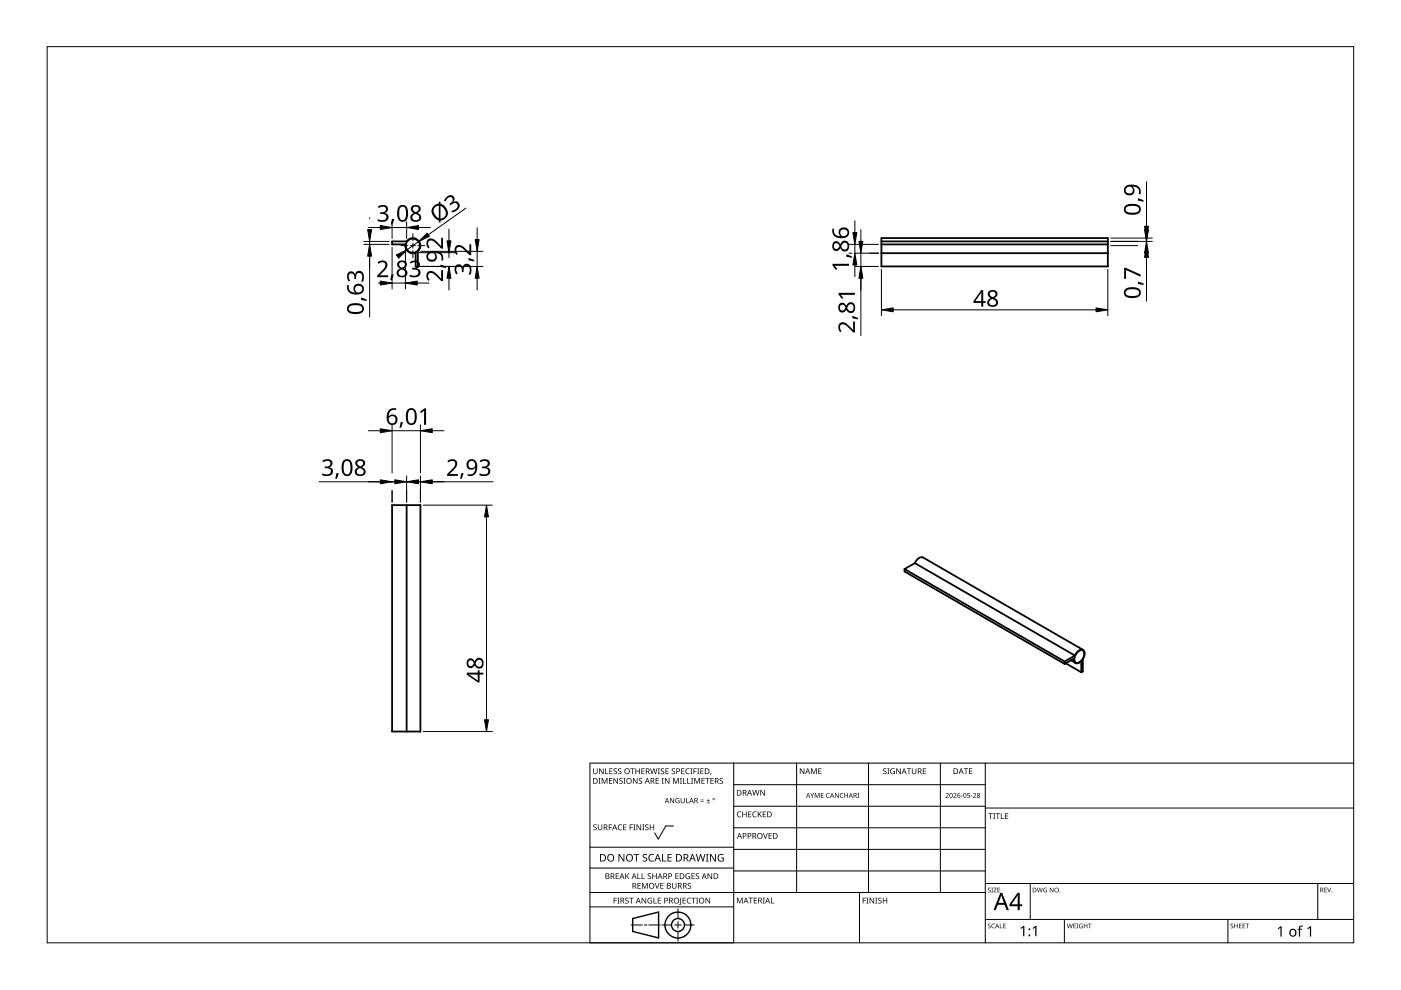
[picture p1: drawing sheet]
<svg xmlns="http://www.w3.org/2000/svg" width="297mm" height="210mm" viewBox="0 0 297 210" stroke-linecap="round" stroke-linejoin="round" font-family="sans-serif">
<g fill="none" stroke="#000" stroke-width=".38">
<path d="M85.9 51.8a1.63 1.63 0 0 0 2.2 1.8M86.2 51.2a1.6 1.6 0 0 1 2.4-.3 1.6 1.6 0 0 1 0 2.4M86.2 51.2h-3.1v.6h2.9M88.6 53.3v3.2h-.5v-2.9M186.9 51.8h48M186.9 51.2h48M186.9 50.5h48v6h-48zM186.9 53.7h48M83.1 107.1h6v48h-6zM86.2 107.1v48M194 119.4l-2.2 1.3M194 119.4l33.9 19.6-2.2 1.2"/>
<path d="M195.7 118.2a1.63 1.63 0 0 0-1.8 1.2M195.7 118.2l33.9 19.6M191.8 120.7v.5l33.9 19.6M191.8 120.7l33.9 19.5M227.1 140l.9 .6M227.9 139l.1-.3a1.52 1.52 0 0 1 1.6-.9 1.5 1.5 0 0 1 0 2M228.4 138.4a.9 .9 0 0 1 1.4-.3 1.89 1.89 0 0 1-1.7 2.4 1.58 1.58 0 0 1 .3-2.1zM229.6 139.7v2.7l-.3 .1M225.7 140.2v.6M226 140.6l3.3 1.9M229.2 140.2a.79 .79 0 0 1-.8 .5 .79 .79 0 0 1-.7-.8v-.3l-2 1.2M229.3 140.2v2.3"/>
<circle cx="87.5" cy="52.1" r="1.5"/>
</g>
<path d="M10 9.9h277v190h-277z" fill="none" stroke="#000" stroke-width=".21"/>
<g fill="none" stroke="#000" stroke-width=".21">
<path d="M125.1 179.6h30.5M142.8 175.1h-1.6l-1.6 2.8-.8-1.3M155.6 166.4h53.3M155.6 161.8v38.1h-30.5v-38.1h161.9M168.9 161.8v27.4M184.1 161.8v27.4M199.4 161.8v27.4M208.9 170.9h-53.3M208.9 175.5h-53.3M208.9 161.8v38.1M287 171.3h-78.1M125.1 192.3h30.5"/>
<path d="M125.1 189.2h83.8M133.8 196.1h2.4M136.6 196.1h.6M140 196.1h-2.4M140.3 196.1h2.1M143.1 196.1h1.3M143.7 195.4v1.4M143.7 197.5v2M143.7 192.7v2M147.2 196.1h-2.1M155.6 180.1h53.3M155.6 184h-30.5"/>
<path d="M182.2 189.2v10.7M208.9 184.7h-53.3M218.4 187.3v7.6M225.7 194.9v5M260.3 194.9v5M279.4 187.3v7.6M287 194.9h-78.1M287 187.3h-78.1"/>
</g>
<g fill="#000">
<path d="M125.8 174.9l.5-.1h.2l-.1 .2a.25 .25 0 0 0-.3-.1 .25 .25 0 0 0 0 .4 .42 .42 0 0 1 .4 .5 .42 .42 0 0 1-.7 .2v-.1a.27 .27 0 0 0 .5 0 .27 .27 0 0 0-.1-.4l-.4-.2zM125.8 162.9h.1v.8a.32 .32 0 0 0 .3 .3 .32 .32 0 0 0 .3-.3v-.8h.2v.8a.47 .47 0 0 1-.5 .4 .47 .47 0 0 1-.4-.4zM126.9 165h.4l-.1 .1v1l.1 .1h-.4l.1-.1v-1zM126.8 174.8h.1v.8a.32 .32 0 0 0 .3 .3 .32 .32 0 0 0 .3-.3v-.8h.2v.8a.47 .47 0 0 1-.5 .4 .47 .47 0 0 1-.4-.4zM127 162.9h.2l.6 1v-1h.2v1.2h-.2l-.7-1 .1 1h-.2zM127.6 165h.2l.4 1 .4-1h.2v1.2h-.2v-1.1l-.4 1.1h-.1l-.4-1.1v1.1h-.1zM128.3 162.9h.2v1.1h.5v.1h-.7zM129.1 174.8h.7v.1h-.6v.5h.5v.1h-.5v.5h-.1zM129.1 165h.7v.1h-.5v.4h.5v.1h-.5v.4h.5v.2h-.7zM129.2 162.9h.7v.1h-.5v.4h.4v.2h-.4v.4h.5v.1h-.7zM130.1 163l.5-.1 .2 .1v.1a.25 .25 0 0 0-.4-.1 .25 .25 0 0 0 0 .4 .42 .42 0 0 1 .4 .5 .42 .42 0 0 1-.7 .2v-.1a.27 .27 0 0 0 .5 0 .27 .27 0 0 0-.1-.4l-.4-.2zM130.1 165h.1l.7 1v-1h.1v1.2h-.2l-.6-1v1h-.1z"/>
<path d="M131.1 175l.5-.2 .3 .1-.1 .1a.49 .49 0 0 0-.7 .4 .49 .49 0 0 0 .8 .4 .57 .57 0 0 1-.8 0 .57 .57 0 0 1 0-.8zM131.1 163l.4-.1 .2 .1v.1a.25 .25 0 0 0-.4-.1 .25 .25 0 0 0 0 .4 .42 .42 0 0 1 .4 .5 .42 .42 0 0 1-.6 .2v-.1a.27 .27 0 0 0 .4 0 .27 .27 0 0 0-.1-.4l-.3-.2zM131.4 165.1l.4-.2 .2 .1v.1a.25 .25 0 0 0-.4-.1 .25 .25 0 0 0 0 .4l.4 .2v.4l-.4 .2-.3-.1 .1-.1a.27 .27 0 0 0 .4 .1 .27 .27 0 0 0-.1-.4l-.4-.3zM132.2 165h.4l-.1 .1v1l.1 .1h-.4l.1-.1v-1zM132.1 174.8h.7v.1h-.5v.4h.5v.1h-.5v.5h.5v.1h-.7zM133.5 174.8h.7v.1h-.5v.5h.5v.1h-.5v.5h-.2zM133.6 162.9h.9v.1h-.3v1.1h-.2v-1.1h-.4zM134.3 174.8h.4l-.1 .1v1l.1 .1h-.4l.1-.1v-1zM134.2 165h.2l.6 1v-1h.2v1.2h-.2l-.7-1v1h-.1zM134.7 162.9h.2v.5h.6v-.5h.2v1.2h-.2v-.5h-.6v.5h-.2zM135 174.8h.1l.7 1v-1h.1v1.2h-.2l-.6-1v1h-.1zM135.5 165.1l.4-.2 .2 .1v.1a.25 .25 0 0 0-.4-.1 .25 .25 0 0 0 0 .4l.4 .2v.4l-.4 .2-.3-.1 .1-.1a.27 .27 0 0 0 .4 .1 .27 .27 0 0 0-.1-.4l-.3-.3z"/>
<path d="M136.2 174.8h.4l-.1 .1v1l.1 .1h-.4l.1-.1v-1zM136 162.9h.7v.1h-.6v.4h.5v.2h-.5v.4h.6v.1h-.7zM136.8 174.9l.4-.1h.3l-.1 .2a.25 .25 0 0 0-.3-.1 .25 .25 0 0 0 0 .4 .42 .42 0 0 1 .4 .5 .42 .42 0 0 1-.7 .2v-.1a.27 .27 0 0 0 .5 0 .27 .27 0 0 0-.1-.4l-.4-.2zM137.8 174.8h.1v.5h.6v-.5h.2v1.2h-.2v-.6h-.6v.6h-.1zM137.8 162.9h.2l.3 1 .2-1h.2l.3 1 .2-1h.2l-.3 1.2h-.2l-.3-1-.3 1h-.1zM139 165h.7v.1h-.5v.4h.5v.1h-.5v.4h.5v.2h-.7zM139.5 162.9h.4l-.1 .1v1l.1 .1h-.4l.1-.1v-1zM140.3 165h.4l-.1 .1v1l.1 .1h-.4l.1-.1v-1zM140.1 163l.5-.1 .2 .1v.1a.25 .25 0 0 0-.4-.1 .25 .25 0 0 0 0 .4 .42 .42 0 0 1 .4 .5 .42 .42 0 0 1-.7 .2l.1-.1a.27 .27 0 0 0 .4 0 .27 .27 0 0 0-.1-.4l-.4-.2zM141.1 162.9h.7v.1h-.6v.4h.5v.2h-.5v.4h.6v.1h-.7zM141 165h.1l.7 1v-1h.1v1.2h-.1l-.7-1v1h-.1zM142.1 169.2h.1l.6 .9v-.9h.1v1.1h-.1l-.6-.9v.9h-.1z"/>
<path d="M142.5 163l.4-.1 .2 .1v.1a.25 .25 0 0 0-.4-.1 .25 .25 0 0 0 0 .4 .42 .42 0 0 1 .4 .5 .42 .42 0 0 1-.6 .2v-.1a.27 .27 0 0 0 .4 0 .27 .27 0 0 0-.1-.4l-.4-.2zM142.7 165h.2l.4 1 .4-1h.2v1.2h-.1v-1.1l-.4 1.1h-.2l-.4-1.1v1.1h-.1zM143.3 169.3l.5-.1 .3 .1-.1 .1a.45 .45 0 0 0-.7 .3 .45 .45 0 0 0 .6 .5v-.4h-.2v-.1h.4v.6a.6 .6 0 0 1-.8-.2 .6 .6 0 0 1 0-.8zM144.2 165h.4l-.2 .1v1l.2 .1h-.4l.1-.1v-1zM144.8 165h.2v1h.5v.2h-.7zM144.4 162.9h.7v.1h-.5v.4h.5v.2h-.5v.4h.5v.1h-.7zM144.3 169.2h.2v.7a.28 .28 0 0 0 .2 .3 .28 .28 0 0 0 .3-.3v-.7h.2v.7a.42 .42 0 0 1-.5 .4 .42 .42 0 0 1-.4-.4zM145.5 169.2h.1v1h.5v.1h-.6zM145.7 165h.2v1h.5v.2h-.7zM145.5 163.1l.3-.2 .4 .1v.1l-.3-.1a.49 .49 0 0 0-.4 .7 .49 .49 0 0 0 .7 .3 .57 .57 0 0 1-.8-.1 .57 .57 0 0 1 0-.8zM146.4 162.9h.4l-.1 .1v1l.1 .1h-.4l.1-.1v-1zM146.5 165h.5l-.2 .1v1l.2 .1h-.5l.2-.1v-1z"/>
<path d="M147 162.9h.7v.1h-.5v.5h.5v.1h-.5v.5h-.2zM147.2 165h.2l.4 1 .4-1h.2v1.2h-.2l.1-1.1-.5 1.1h-.1l-.4-1.1v1.1h-.1zM147.8 162.9h.5l-.2 .1v1l.2 .1h-.5l.2-.1v-1zM148.5 169.9h.7v.1h-.7zM148.5 169.5h.7v.2h-.7zM148.5 162.9h.7v.1h-.6v.4h.5v.2h-.5v.4h.6v.1h-.7zM148.7 165h.7v.1h-.5v.4h.5v.1h-.5v.4h.5v.2h-.7zM149.8 170.2h.7v.1h-.7zM149.5 165h.9v.1h-.3v1.1h-.2v-1.1h-.4zM150.1 169.4l.1 .3h.3l-.3 .1v.3l-.1-.3h-.3l.3-.1zM150.7 163.9h.1l-.2 .4zM150.6 165h.7v.1h-.5v.4h.5v.1h-.5v.4h.5v.2h-.7z"/>
<path d="M152.6 165.1l.4-.2 .3 .1-.1 .1a.25 .25 0 0 0-.4-.1 .25 .25 0 0 0 0 .4l.4 .2 .1 .4-.4 .2-.4-.1 .1-.1a.27 .27 0 0 0 .5 .1 .27 .27 0 0 0-.1-.4l-.4-.3zM156.4 172.2l.4-.2 .4 .1-.1 .1a.49 .49 0 0 0-.7 .5 .49 .49 0 0 0 .7 .4 .57 .57 0 0 1-.8 0 .57 .57 0 0 1 0-.8zM157.4 172.1h.1v.5h.7v-.5h.1v1.2h-.1v-.6h-.7v.6h-.1zM158.6 172.1h.7v.1h-.5v.4h.5v.1h-.5v.4h.5v.2h-.7zM159.7 172.2l.3-.2 .4 .1v.1h-.3a.49 .49 0 0 0-.4 .6 .49 .49 0 0 0 .7 .3 .57 .57 0 0 1-.8 0 .57 .57 0 0 1 0-.8zM159.5 167.5h.1l.3 1 .3-1h.1l.3 1 .3-1h.1l-.3 1.2h-.2l-.3-1.1-.2 1.1h-.2zM160.7 172.1h.1v.6l.5-.6h.2l-.5 .5 .5 .7h-.1l-.5-.6-.1 .6h-.1zM161.8 176.6h.1l.4 1.1 .3-1.1h.2l-.4 1.2h-.2zM161.2 167.5h.2l.6 1v-1h.2v1.2h-.2l-.7-1v1h-.1zM161.7 172.1h.7v.1h-.5v.4h.5v.1h-.5v.4h.5v.2h-.7zM163 176.6h.6v.2h-.5v.3h.5v.2h-.5v.4h.5v.1h-.6zM169.6 162.9h.2l.6 1v-1h.1v1.2h-.1l-.7-1v1h-.1z"/>
<path d="M171.8 168.1h.1l.3 .5 .3-.5h.1l-.3 .7v.4h-.2v-.4zM172 162.9h.2l.4 1 .3-1h.3v1.2h-.2v-1l-.4 1h-.1l-.4-1.1v1.1h-.1zM172.7 168.1h.2l.4 .9 .3-.9h.2v1.1h-.2v-.9l-.4 .9-.3-.9v.9h-.2zM173.5 162.9h.7v.1h-.5v.4h.4v.1h-.4v.5h.5v.1h-.7zM174 168.1h.6v.2h-.4v.3h.4v.1h-.4v.4h.4v.1h-.6zM175.3 168.3l.3-.2 .3 .1v.1a.41 .41 0 0 0-.6 .4 .41 .41 0 0 0 .6 .3 .48 .48 0 0 1-.7 0 .48 .48 0 0 1 .1-.7zM177 168.1h.2l.5 .9v-.9h.1v1.1h-.1l-.6-.9v.9h-.1zM178.2 168.3l.3-.2 .3 .1v.1a.41 .41 0 0 0-.6 .4 .41 .41 0 0 0 .6 .3 .48 .48 0 0 1-.7 0 .48 .48 0 0 1 .1-.7zM179 168.1h.1v.5h.6v-.5h.1v1.1h-.1v-.5h-.6v.5h-.1zM181.8 168.1h.4l-.2 .1 .2 1h-.4l.1-.1zM187.3 163l.4-.1 .2 .1v.1a.25 .25 0 0 0-.4-.1 .25 .25 0 0 0 0 .4 .42 .42 0 0 1 .4 .5 .42 .42 0 0 1-.6 .2v-.1a.27 .27 0 0 0 .4 0 .27 .27 0 0 0-.1-.4l-.3-.2zM188.1 162.9h.5l-.2 .1v1l.2 .1h-.5l.2-.1v-1z"/>
<path d="M188.9 163.1l.5-.2 .3 .1v.1a.5 .5 0 0 0-.8 .4 .5 .5 0 0 0 .7 .5v-.4h-.3v-.1h.4v.6a.66 .66 0 0 1-.8-.1 .66 .66 0 0 1 0-.9zM190 162.9h.2l.7 1-.1-1h.2v1.2h-.2l-.6-1v1h-.2zM192.3 162.9h.9v.1h-.4v1.1h-.2v-1.1h-.3zM193.3 162.9h.2v.8a.32 .32 0 0 0 .3 .3 .32 .32 0 0 0 .3-.3v-.8h.2v.8a.47 .47 0 0 1-.5 .4 .47 .47 0 0 1-.5-.4zM195.7 162.9h.6v.1h-.5v.4h.5v.2h-.5v.4h.5v.1h-.6zM200.5 168.3a.37 .37 0 0 1 .6 0 .37 .37 0 0 1-.2 .5l-.3 .3h.6v.1h-.7l.3-.4a.27 .27 0 0 0 .2-.4 .27 .27 0 0 0-.4-.1zM202.1 168.3a.37 .37 0 0 1 .6 0 .37 .37 0 0 1-.2 .5l-.2 .3h.5v.1h-.7l.3-.4a.27 .27 0 0 0 .3-.4 .27 .27 0 0 0-.5-.1zM203.7 168.7h.4v.1h-.4zM204.4 162.9h.9v.1h-.4v1.1h-.2v-1.1h-.3zM205.1 168.1h.5v.2h-.4v.3a.34 .34 0 0 1 .5 .1 .34 .34 0 0 1-.2 .5 .34 .34 0 0 1-.4-.2 .29 .29 0 0 0 .4 .1 .29 .29 0 0 0 0-.5 .29 .29 0 0 0-.4 0zM205.8 168.7h.4v.1h-.4zM205.4 162.9h.7v.1h-.5v.4h.5v.1h-.5v.5h.5v.1h-.7z"/>
<path d="M206.3 168.3a.37 .37 0 0 1 .6 0 .37 .37 0 0 1-.2 .5l-.2 .3h.5v.1h-.7l.3-.4a.27 .27 0 0 0 .3-.4 .27 .27 0 0 0-.5-.1zM209.6 172.4h.9v.2h-.4v1h-.1v-1h-.4zM210.6 172.4h.4l-.1 .1v1l.1 .1h-.4l.1-.1v-1zM211.1 172.4h.9v.2h-.4v1h-.1v-1h-.4zM212.2 172.4h.2v1.1h.5v.1h-.7zM213.1 172.4h.7v.2h-.6v.3h.5v.2h-.5v.4h.6v.1h-.7zM130.1 190.3h.7v.2h-.5v.4h.4v.1h-.4v.6h-.2zM130.5 185.2h.7v.1h-.5v.4h.5v.1h-.5v.4h.5v.2h-.7zM130.9 190.3h.4l-.1 .2v.9l.1 .2h-.4l.1-.2v-.9zM131.1 181.1h.3l.8 1.3v-1.3h.2v1.6h-.3l-.8-1.4v1.4h-.2zM132.6 190.5l.4-.2 .3 .1-.1 .1a.25 .25 0 0 0-.4-.1 .25 .25 0 0 0 0 .4 .4 .4 0 0 1 .5 .3 .4 .4 0 0 1-.3 .5 .4 .4 0 0 1-.5-.2h.1a.27 .27 0 0 0 .5 .1 .27 .27 0 0 0-.1-.5l-.4-.2zM132.6 185.2h.1v.6l.6-.6h.1l-.4 .5 .5 .7h-.2l-.5-.6-.1 .6h-.1z"/>
<path d="M133.4 190.3h.9v.2h-.4v1.1h-.1v-1.1h-.4zM134.3 181.1h1.2v.2h-.5v1.4h-.2v-1.4h-.5zM135.2 185.2h.1v1h.5v.2h-.6zM135.2 187.2h.6v.1h-.5v.4h.5v.2h-.5v.4h.5v.1h-.6zM136 185.2h.2v1h.5v.2h-.7zM136.1 187.2h.2l.4 1 .4-1h.2v1.2h-.1v-1l-.4 1h-.2l-.4-1 .1 1h-.2zM136 190.3h.2l.7 1.1-.1-1.1h.2v1.3h-.2l-.6-1v1h-.2zM136.3 181.2l.4-.1h.5l-.2 .2a.33 .33 0 0 0-.5 .1 .33 .33 0 0 0 .4 .4 .49 .49 0 0 1 .3 .7 .49 .49 0 0 1-.8 .2l-.2-.1v-.2l.3 .1a.35 .35 0 0 0 .5-.2 .35 .35 0 0 0-.4-.4l-.3-.3zM137.4 190.5l.6-.2 .3 .1-.1 .1a.5 .5 0 0 0-.8 .4 .5 .5 0 0 0 .7 .5v-.3h-.3v-.2h.5v.6a.66 .66 0 0 1-.9-.1 .66 .66 0 0 1 0-.9zM137.4 185.3l.4-.2 .2 .1v.1a.25 .25 0 0 0-.4-.1 .25 .25 0 0 0 0 .4 .42 .42 0 0 1 .4 .6 .42 .42 0 0 1-.6 .2v-.2a.27 .27 0 0 0 .4 .1 .27 .27 0 0 0-.1-.4l-.3-.3zM137.7 181.3l.4-.2h.6l-.1 .2-.4-.1a.64 .64 0 0 0-.5 .9 .64 .64 0 0 0 .9 .3v.2a.83 .83 0 0 1-1-.3 .83 .83 0 0 1 .1-1zM138.6 190.3h.1v1.1h.5v.2h-.6z"/>
<path d="M138.8 187.2h.2l.3 1.1 .4-1.1h.1l-.4 1.2h-.1zM138.3 185.2h.2v.5h.6v-.5h.1v1.2h-.1v-.6h-.6v.6h-.2zM139.5 190.3h.6v.2h-.5v.4h.5v.1h-.5v.4h.5v.2h-.6zM140.4 181.1h.2v1.4h.7v.2h-.9zM140 187.2h.7v.1h-.5v.4h.5v.2h-.5v.4h.5v.1h-.7zM141.5 181.1h.9v.2h-.7v.4h.7v.2h-.7v.6h.7v.2h-.9zM142.5 187.2h.1v.8a.32 .32 0 0 0 .4 .3 .32 .32 0 0 0 .3-.3v-.8h.1v.8a.47 .47 0 0 1-.4 .4 .47 .47 0 0 1-.5-.4zM143.2 185.2h.7v.1h-.6v.4h.5v.1h-.5v.4h.6v.2h-.7zM144.2 190.3h.2v1.3l-.1 .2-.3 .1v-.2l.2-.1zM144.7 190.3h.7v.2h-.5v.4h.5v.1h-.5v.4h.5v.2h-.7zM145.5 185.3l.4-.2 .4 .1-.1 .1a.5 .5 0 0 0-.7 .4 .5 .5 0 0 0 .7 .5v-.3h-.3v-.2h.4v.6a.66 .66 0 0 1-.9-.1 .66 .66 0 0 1 .1-.9zM145.8 190.5l.3-.2 .4 .1v.1h-.3a.49 .49 0 0 0-.4 .6 .49 .49 0 0 0 .7 .3 .57 .57 0 0 1-.8 0 .57 .57 0 0 1 0-.8z"/>
<path d="M145.9 187.3l.4-.1 .2 .1v.1a.25 .25 0 0 0-.4-.1 .25 .25 0 0 0 0 .4l.4 .2v.3l-.4 .2h-.3l.1-.1a.27 .27 0 0 0 .4 0 .27 .27 0 0 0-.1-.4l-.4-.2zM146.6 190.3h.9v.2h-.4v1.1h-.1v-1.1h-.4zM146.6 185.2h.7v.1h-.5v.4h.5v.1h-.5v.4h.5v.2h-.7zM147.6 190.3h.4l-.1 .2v.9l.1 .2h-.4l.1-.2v-.9zM147.6 185.3l.4-.2 .2 .1v.1a.25 .25 0 0 0-.4-.1 .25 .25 0 0 0 0 .4 .42 .42 0 0 1 .4 .6 .42 .42 0 0 1-.7 .2l.1-.2a.27 .27 0 0 0 .4 .1 .27 .27 0 0 0-.1-.4l-.4-.3zM147.5 181.1h.2l.4 1.3 .3-1.3h.2l.4 1.3 .3-1.3h.2l-.4 1.6h-.2l-.4-1.4-.3 1.4h-.2zM149.7 181.1h.5l-.2 .1v1.3l.2 .2h-.5l.1-.2v-1.3zM149.6 190.3h.2l.6 1.1v-1.1h.2v1.3h-.2l-.7-1v1h-.1zM150 185.2h.2l.6 1v-1h.2v1.2h-.2l-.6-1v1h-.2zM150.5 181.1h.3l.8 1.3v-1.3h.2v1.6h-.2l-.9-1.4v1.4h-.2zM152.4 181.3l.7-.2h.3l-.1 .2a.65 .65 0 0 0-1 .5 .65 .65 0 0 0 .9 .7v-.5h-.3v-.2h.5v.8a.86 .86 0 0 1-1.1-.2 .86 .86 0 0 1 .1-1.1zM156.2 190.3h.3l.3 1 .4-1h.3v1.2h-.2v-1l-.4 1h-.1l-.4-1v1h-.2z"/>
<path d="M158.7 190.3h.9v.2h-.3v1h-.2v-1h-.4zM159.8 190.3h.7v.2h-.5v.3h.5v.2h-.5v.4h.5v.1h-.7zM161.7 190.3h.5l-.2 .2v.9l.2 .1h-.5l.2-.1v-.9zM163.5 190.3h.1v1.1h.6v.1h-.7zM182.9 190.3h.7v.2h-.5v.4h.5v.1h-.5v.6h-.2zM183.7 190.3h.4l-.1 .2v.9l.1 .2h-.4l.1-.2v-.9zM184.4 190.3h.1l.7 1v-1h.1v1.3h-.1l-.7-1v1h-.1zM185.6 190.3h.4l-.1 .2v.9l.1 .2h-.4l.1-.2v-.9zM186.2 190.5l.5-.2 .2 .1v.1a.25 .25 0 0 0-.4-.1 .25 .25 0 0 0 0 .4l.4 .2v.4l-.4 .2-.3-.1v-.1a.27 .27 0 0 0 .5 .1 .27 .27 0 0 0-.1-.5l-.4-.2zM187.2 190.3h.1v.6h.6v-.6h.2v1.3h-.2v-.6h-.6v.6h-.1zM209.5 188.3l.3-.1 .2 .2a.24 .24 0 0 0-.3-.1 .24 .24 0 0 0-.1 .3 .24 .24 0 0 0 .3 .1l.2 .2-.1 .2-.4 .1-.2-.2a.23 .23 0 0 0 .4 .2 .23 .23 0 0 0 0-.4l-.3-.2zM209.5 195.9l.3-.1 .2 .2a.24 .24 0 0 0-.3-.1 .24 .24 0 0 0-.1 .3 .24 .24 0 0 0 .3 .1 .31 .31 0 0 1 0 .5 .31 .31 0 0 1-.5-.1 .23 .23 0 0 0 .4 .1 .23 .23 0 0 0 0-.4l-.3-.2z"/>
<path d="M210.2 188.2h.3l-.1 .1 .1 .9h-.3l.1-.1zM210.3 196l.4-.2 .2 .1v.1a.39 .39 0 0 0-.6 .3 .39 .39 0 0 0 .6 .4 .46 .46 0 0 1-.7-.1 .46 .46 0 0 1 .1-.6zM210.7 188.2h.6l-.5 .9h.5v.1h-.7l.5-.9h-.4zM212 195.8h.1v.9l.4 .1h-.5zM211.5 188.2h.5l-.4 .1v.3h.4l-.4 .1v.4l.4 .1h-.5zM212.7 195.8h.5l-.4 .1v.3h.4l-.4 .2v.3l.4 .1h-.5zM216.4 196.8l.6-.5h.2v2.2h-.3v-1.9l-.4 .4zM218.9 196.8l.6-.5h.3v2.2h-.3v-1.9l-.4 .4zM219.8 188.2h.2l.2 .8 .2-.8h.1l.3 .8 .2-.8h.1l-.3 1h-.1l-.2-.8-.3 .8h-.1zM221.3 188.3h.7h-.1a.4 .4 0 0 0-.6 .4 .4 .4 0 0 0 .6 .4v-.3l-.2-.1h.3v.5a.53 .53 0 0 1-.7-.2 .53 .53 0 0 1 0-.7zM222.6 188.2h.1l.5 .8v-.8h.1v1h-.1l-.5-.8v.8h-.1zM226.2 195.8h.1l.2 .9 .3-.9h.1l.2 .9 .2-.9h.1l-.2 1h-.1l-.3-.8-.2 .8h-.1z"/>
<path d="M227.6 195.8h.5l-.4 .1v.3h.4l-.4 .2v.3l.4 .1h-.5zM228.3 195.8h.3l-.1 .1 .1 .9h-.3l.1-.1zM228.9 196l.7-.1-.2 .1a.4 .4 0 0 0-.5 .3 .4 .4 0 0 0 .5 .4v-.3l-.2-.1h.4v.5a.53 .53 0 0 1-.7-.1 .53 .53 0 0 1 0-.7zM229.8 195.8h.1v.4h.5v-.4h.1v1h-.1v-.4h-.5v.4h-.1zM230.7 195.8h.7l-.3 .1v.9h-.1v-.9zM260.9 195.9l.4-.1 .1 .2a.24 .24 0 0 0-.3-.1 .24 .24 0 0 0-.1 .3 .24 .24 0 0 0 .4 .1 .31 .31 0 0 1 0 .5 .31 .31 0 0 1-.5-.1 .23 .23 0 0 0 .3 .1 .23 .23 0 0 0 .1-.4l-.4-.2zM261.7 195.8h.1v.4h.5v-.4h.1v1h-.1v-.4h-.5v.4h-.1zM262.7 195.8h.5l-.4 .1v.3h.4l-.4 .2v.3l.4 .1h-.5zM263.5 195.8h.5l-.4 .1v.3h.4l-.4 .2v.3l.4 .1h-.5zM264.1 195.8h.7l-.3 .1v.9h-.1v-.9zM270.9 196.9l.6-.5h.2v2.2h-.2v-1.9l-.4 .3zM275.5 196.4l.7-.1v.2h-.4l-.1 .2-.1 .2h.5v.2h-.5v1.5h-.2v-1.5h-.3l.3-.2z"/>
<path d="M277.2 196.9l.6-.5h.2v2.2h-.3v-1.9l-.4 .3zM280.8 188.2h.5l-.4 .1v.3h.4l-.4 .1v.4l.4 .1h-.5zM281.4 188.2h.1l.3 .8 .3-.8h.1l-.3 1h-.1z"/>
<path d="M125.8 165h.3a.54 .54 0 0 1 .6 .6 .56 .56 0 0 1-.6 .6h-.3zM125.9 165.1v.9h.2a.43 .43 0 0 0 .5-.4 .41 .41 0 0 0-.5-.5z"/>
<path d="M128 174.8h.3a.35 .35 0 0 1 .5 .2 .35 .35 0 0 1-.3 .5l.4 .5h-.2l-.3-.5h-.2v.5h-.2zM128.2 174.9v.5h.1a.23 .23 0 0 0 .3-.2 .23 .23 0 0 0-.3-.3z"/>
<path d="M130.3 174.8h.1l.5 1.2h-.2l-.1-.4h-.5l-.2 .4h-.1zM130.3 175l-.2 .5h.4z"/>
<path d="M132.3 163.5a.61 .61 0 0 1 1.2 0 .61 .61 0 0 1-1.2 0zM132.7 163.1l-.1 .4a.45 .45 0 0 0 .5 .4 .45 .45 0 0 0 .3-.5 .45 .45 0 0 0-.5-.4z"/>
<path d="M132.7 165.6a.61 .61 0 0 1 1.2 0 .61 .61 0 0 1-1.2 0zM133.1 165.2a.47 .47 0 0 0-.1 .7 .47 .47 0 0 0 .7-.1 .45 .45 0 0 0 0-.6 .45 .45 0 0 0-.6 0z"/>
<path d="M136.9 162.9h.4a.35 .35 0 0 1 .4 .3 .35 .35 0 0 1-.2 .4l.3 .5h-.2l-.3-.5h-.2v.5h-.2zM137.1 163v.5h.2a.23 .23 0 0 0 .3-.2 .23 .23 0 0 0-.3-.3z"/>
<path d="M137.2 165h.1l.5 1.2h-.2l-.1-.4h-.5l-.1 .4h-.2zM137.2 165.1l-.2 .6h.4z"/>
<path d="M138 165h.3a.35 .35 0 0 1 .4 .2 .35 .35 0 0 1-.2 .4l.3 .6h-.2l-.3-.5h-.2v.5h-.1zM138.1 165.1v.4h.2a.23 .23 0 0 0 .3-.2 .23 .23 0 0 0-.3-.2z"/>
<path d="M141.4 169.2h.1l.4 1.1h-.1l-.2-.3h-.4l-.1 .3h-.2zM141.4 169.3l-.2 .5h.4z"/>
<path d="M143.4 162.9h.3a.41 .41 0 0 1 .5 .5 .41 .41 0 0 1-.6 .3v.4h-.2zM143.6 163v.5a.29 .29 0 0 0 .4-.2 .29 .29 0 0 0-.4-.3z"/>
<path d="M146.5 169.2h.2l.4 1.1h-.2l-.1-.3h-.4l-.2 .3h-.1zM146.6 169.3l-.2 .5h.4z"/>
<path d="M147.2 169.2h.3a.31 .31 0 0 1 .4 .2 .31 .31 0 0 1-.2 .4l.3 .5h-.1l-.3-.5h-.2v.5h-.2zM147.4 169.3v.4h.1a.21 .21 0 0 0 .3-.2 .21 .21 0 0 0-.3-.2z"/>
<path d="M149.4 162.9h.4a.61 .61 0 0 1 .6 .6 .61 .61 0 0 1-.6 .6h-.4zM149.6 163v1h.2a.48 .48 0 0 0 .4-.5 .48 .48 0 0 0-.4-.5z"/>
<path d="M151.1 169.4a.24 .24 0 0 1 .4 0 .24 .24 0 0 1-.4 0zM151.2 169.4a.15 .15 0 0 0 .3 0 .15 .15 0 0 0-.3 0z"/>
<path d="M151.6 165h.3a.35 .35 0 0 1 .4 .2 .35 .35 0 0 1-.2 .4l.3 .6h-.1l-.3-.5h-.3v.5h-.1zM151.7 165.1v.4h.2a.23 .23 0 0 0 .3-.2 .23 .23 0 0 0-.3-.2z"/>
<path d="M156.7 176.6h.2l.4 1.2h-.1l-.2-.3h-.5l-.1 .3h-.2zM156.8 176.8l-.2 .5h.4z"/>
<path d="M156.2 167.5h.4a.61 .61 0 0 1 .6 .6 .61 .61 0 0 1-.6 .6h-.4zM156.4 167.6v1h.2a.49 .49 0 0 0 .4-.4 .49 .49 0 0 0-.3-.6z"/>
<path d="M157.5 167.5h.3a.35 .35 0 0 1 .4 .2 .35 .35 0 0 1-.2 .4l.3 .6h-.1l-.3-.5h-.3v.5h-.1zM157.6 167.6v.5h.2a.23 .23 0 0 0 .3-.3 .23 .23 0 0 0-.3-.2z"/>
<path d="M157.5 176.6h.3a.41 .41 0 0 1 .5 .5 .41 .41 0 0 1-.7 .3v.4h-.1zM157.6 176.8v.4a.29 .29 0 0 0 .5-.2 .29 .29 0 0 0-.5-.2z"/>
<path d="M158.5 176.6h.3a.41 .41 0 0 1 .5 .5 .41 .41 0 0 1-.6 .3v.4h-.2zM158.7 176.8v.4a.29 .29 0 0 0 .4-.2 .29 .29 0 0 0-.4-.2z"/>
<path d="M158.8 167.5h.2l.5 1.2h-.2l-.1-.4h-.5l-.2 .4h-.1zM158.9 167.6l-.2 .6h.4z"/>
<path d="M159.6 176.6h.3a.35 .35 0 0 1 .4 .3 .35 .35 0 0 1-.2 .4l.3 .5h-.2l-.3-.5h-.2v.5h-.1zM159.7 176.8v.4h.2a.23 .23 0 0 0 .3-.2 .23 .23 0 0 0-.3-.2z"/>
<path d="M160.4 177.2a.65 .65 0 0 1 1.3 0 .65 .65 0 0 1-1.3 0zM160.8 176.8l-.1 .4a.45 .45 0 0 0 .5 .4 .45 .45 0 0 0 .4-.5 .45 .45 0 0 0-.5-.4z"/>
<path d="M162.7 172.1h.3a.61 .61 0 0 1 .6 .6 .61 .61 0 0 1-.6 .6h-.3zM162.8 172.2v.9h.2a.48 .48 0 0 0 .5-.4 .48 .48 0 0 0-.5-.5z"/>
<path d="M163.9 176.6h.4a.61 .61 0 0 1 .6 .7 .61 .61 0 0 1-.7 .5h-.3zM164.1 176.8v.9h.1a.48 .48 0 0 0 .5-.4 .48 .48 0 0 0-.4-.5z"/>
<path d="M171.2 162.9h.1l.5 1.2h-.2l-.1-.4h-.5l-.1 .4h-.2zM171.2 163.1l-.1 .5h.3z"/>
<path d="M171.3 168.1l.5 1.1-.3-.4h-.4l-.2 .4zM171.3 168.3l-.1 .4h.3z"/>
<path d="M176.4 168.1l.5 1.1-.3-.4h-.4l-.2 .4zM176.4 168.3l-.1 .4h.3z"/>
<path d="M180.3 168.1l.5 1.1-.2-.4h-.4l-.3 .4zM180.4 168.3l-.2 .4h.4z"/>
<path d="M181 168.1h.3a.29 .29 0 0 1 .3 .2 .29 .29 0 0 1-.2 .4l.3 .5h-.1l-.3-.5h-.2v.5h-.1zM181.1 168.3v.3h.2a.2 .2 0 0 0 .2-.2 .2 .2 0 0 0-.2-.1z"/>
<path d="M191.6 162.9h.2l.4 1.2h-.1l-.2-.4h-.4l-.2 .4h-.1zM191.7 163.1l-.2 .5h.4z"/>
<path d="M194.6 162.9h.3a.35 .35 0 0 1 .5 .2 .35 .35 0 0 1-.3 .5l.4 .5h-.2l-.3-.5h-.3v.5h-.1zM194.7 163v.5h.2a.23 .23 0 0 0 .3-.2 .23 .23 0 0 0-.3-.3z"/>
<path d="M201.4 168.2l.4-.1 .2 .3v.5l-.2 .3-.3-.1-.2-.2zM201.5 168.3l-.1 .2a.38 .38 0 0 0 .3 .5 .41 .41 0 0 0 .2-.4 .41 .41 0 0 0-.4-.3z"/>
<path d="M203.1 168.2l.4-.1-.3 .2-.1 .3a.35 .35 0 0 1 .5 .2 .35 .35 0 0 1-.4 .5 .35 .35 0 0 1-.2-.5zM203.1 168.9a.22 .22 0 0 0 .4 0 .22 .22 0 0 0-.4 0z"/>
<path d="M202.2 162.9h.3a.55 .55 0 0 1 .6 .6 .56 .56 0 0 1-.6 .6h-.3zM202.3 163v1h.2a.48 .48 0 0 0 .5-.5 .48 .48 0 0 0-.5-.5z"/>
<path d="M203.7 162.9h.2l.4 1.2h-.1l-.2-.4h-.5l-.1 .4h-.2zM203.8 163.1l-.2 .5h.4z"/>
<path d="M204.3 168.2l.4-.1 .2 .3v.5l-.2 .3-.3-.1-.1-.2zM204.4 168.3v.1a.37 .37 0 0 0-.1 .4 .37 .37 0 0 0 .4 .2 .4 .4 0 0 0 .1-.4 .4 .4 0 0 0-.4-.3z"/>
<path d="M207.2 168.2a.29 .29 0 0 1 .5 0 .29 .29 0 0 1-.1 .4 .29 .29 0 0 1 .1 .5 .29 .29 0 0 1-.5 0 .29 .29 0 0 1 .1-.5zM207.3 168.9a.2 .2 0 0 0 .4 0 .2 .2 0 0 0-.4 0zM207.3 168.4a.17 .17 0 0 0 .3 0 .17 .17 0 0 0-.3 0z"/>
<path d="M128.4 185.2h.3a.31 .31 0 0 1 .5 .1 .31 .31 0 0 1-.3 .4 .33 .33 0 0 1 .3 .4 .33 .33 0 0 1-.4 .3h-.4zM128.5 185.8v.4h.3a.23 .23 0 0 0 .3-.2 .23 .23 0 0 0-.3-.2zM128.5 185.3v.4h.2a.21 .21 0 0 0 .3-.2 .21 .21 0 0 0-.3-.2z"/>
<path d="M127.2 181.1h.5a.71 .71 0 0 1 .8 .8 .73 .73 0 0 1-.8 .8h-.5zM127.4 181.2v1.3h.2a.56 .56 0 0 0 .7-.6 .54 .54 0 0 0-.6-.7z"/>
<path d="M129.5 185.2h.3a.35 .35 0 0 1 .4 .2 .35 .35 0 0 1-.2 .4l.3 .6h-.1l-.3-.5h-.3v.5h-.1zM129.6 185.3v.4h.2a.23 .23 0 0 0 .3-.2 .23 .23 0 0 0-.3-.2z"/>
<path d="M128.9 181.3a.76 .76 0 0 1 1.1 .1 .76 .76 0 0 1-.1 1.1 .76 .76 0 0 1-1.1-.3v-.5zM129.1 181.4a.62 .62 0 0 0-.1 .8 .62 .62 0 0 0 .8 .2l.1-.1a.61 .61 0 0 0 0-.8 .61 .61 0 0 0-.8-.1z"/>
<path d="M131.6 190.3h.3a.35 .35 0 0 1 .4 .3 .35 .35 0 0 1-.2 .4l.3 .6h-.1l-.3-.5h-.3v.5h-.1zM131.7 190.5v.4h.2a.23 .23 0 0 0 .3-.2 .23 .23 0 0 0-.3-.2z"/>
<path d="M131.8 185.2h.1l.5 1.2h-.2l-.1-.4h-.5l-.1 .4h-.2zM131.9 185.3l-.2 .6h.4z"/>
<path d="M132.9 181.3a.76 .76 0 0 1 1.1 .1 .76 .76 0 0 1-.1 1.1 .76 .76 0 0 1-1.1-.3l-.1-.5zM133.1 181.4a.62 .62 0 0 0-.2 .8 .62 .62 0 0 0 .9 .2l.1-.1a.61 .61 0 0 0 0-.8 .61 .61 0 0 0-.8-.1z"/>
<path d="M134.1 187.2h.3a.35 .35 0 0 1 .5 .2 .35 .35 0 0 1-.3 .5l.4 .5h-.2l-.3-.5h-.2v.5h-.2zM134.3 187.3v.5h.1a.23 .23 0 0 0 .3-.2 .23 .23 0 0 0-.3-.3z"/>
<path d="M134.4 185.2h.1l.5 1.2h-.2l-.1-.4h-.5l-.1 .4h-.2zM134.4 185.3l-.2 .6h.4z"/>
<path d="M135.3 190.3h.1l.5 1.3h-.2l-.1-.4h-.5l-.2 .4h-.1zM135.3 190.5l-.2 .5h.4z"/>
<path d="M137.5 187.8a.61 .61 0 0 1 1.2 0 .61 .61 0 0 1-1.2 0zM137.9 187.4a.47 .47 0 0 0-.1 .7 .47 .47 0 0 0 .7 0v-.1a.45 .45 0 0 0 0-.5 .45 .45 0 0 0-.6-.1z"/>
<path d="M139.4 181.1h.1l.6 1.6h-.2l-.1-.5h-.7l-.2 .5h-.2zM139.4 181.3l-.2 .7h.5z"/>
<path d="M139.9 185.2h.1l.5 1.2h-.2l-.1-.4h-.5l-.1 .4h-.2zM139.9 185.3l-.1 .6h.3z"/>
<path d="M140.7 185.2h.3a.35 .35 0 0 1 .4 .2 .35 .35 0 0 1-.2 .4l.3 .6h-.2l-.2-.5h-.3v.5h-.1zM140.8 185.3v.4h.2a.23 .23 0 0 0 .3-.2 .23 .23 0 0 0-.3-.2z"/>
<path d="M141.4 187.2h.3a.31 .31 0 0 1 .5 .2 .31 .31 0 0 1-.2 .4 .33 .33 0 0 1 .2 .4 .33 .33 0 0 1-.4 .2h-.4zM141.5 187.9v.4h.3a.23 .23 0 0 0 .3-.2 .23 .23 0 0 0-.3-.2zM141.5 187.3v.4h.3a.21 .21 0 0 0 .2-.2 .21 .21 0 0 0-.3-.2z"/>
<path d="M140.8 190.3h.4a.41 .41 0 0 1 .4 .5 .41 .41 0 0 1-.6 .3v.5h-.2zM141 190.5v.5a.29 .29 0 0 0 .5-.3 .29 .29 0 0 0-.5-.2z"/>
<path d="M141.9 190.3h.3a.35 .35 0 0 1 .4 .3 .35 .35 0 0 1-.2 .4l.3 .6h-.1l-.3-.5h-.3v.5h-.1zM142 190.5v.4h.2a.23 .23 0 0 0 .3-.2 .23 .23 0 0 0-.3-.2z"/>
<path d="M141.7 185.2h.3a.41 .41 0 0 1 .5 .5 .41 .41 0 0 1-.6 .2v.5h-.2zM141.9 185.3v.5a.29 .29 0 0 0 .4-.3 .29 .29 0 0 0-.4-.2z"/>
<path d="M143.7 187.2h.4a.35 .35 0 0 1 .4 .2 .35 .35 0 0 1-.2 .5l.3 .5h-.2l-.3-.5h-.2v.5h-.2zM143.9 187.3v.5h.2a.23 .23 0 0 0 .3-.2 .23 .23 0 0 0-.3-.3z"/>
<path d="M142.8 191a.61 .61 0 0 1 1.2 0 .61 .61 0 0 1-1.2 0zM143.2 190.6a.47 .47 0 0 0-.1 .7 .47 .47 0 0 0 .7-.1 .45 .45 0 0 0-.1-.6 .45 .45 0 0 0-.5 0z"/>
<path d="M143.3 181.1h.5a.71 .71 0 0 1 .8 .8 .73 .73 0 0 1-.8 .8h-.5zM143.5 181.2v1.3h.2a.56 .56 0 0 0 .7-.6 .54 .54 0 0 0-.6-.7z"/>
<path d="M144.8 187.2h.3a.35 .35 0 0 1 .5 .2 .35 .35 0 0 1-.3 .5l.4 .5h-.2l-.3-.5h-.2v.5h-.2zM145 187.3v.5h.1a.23 .23 0 0 0 .3-.2 .23 .23 0 0 0-.3-.3z"/>
<path d="M144.1 185.2h.4a.61 .61 0 0 1 .6 .6 .61 .61 0 0 1-.6 .6h-.4zM144.3 185.3v.9h.1a.48 .48 0 0 0 .5-.4 .48 .48 0 0 0-.4-.5z"/>
<path d="M144.9 181.1h.5a.45 .45 0 0 1 .5 .3 .45 .45 0 0 1-.3 .6l.5 .7h-.3l-.3-.7h-.4v.7h-.2zM145.1 181.3v.5h.3a.3 .3 0 0 0 .3-.3 .3 .3 0 0 0-.3-.2z"/>
<path d="M146.7 181.1h.2l.6 1.6h-.2l-.2-.5h-.6l-.2 .5h-.2zM146.8 181.3l-.2 .7h.5z"/>
<path d="M148.1 191a.61 .61 0 0 1 1.2 0 .61 .61 0 0 1-1.2 0zM148.4 191a.45 .45 0 0 0 .9 0 .45 .45 0 0 0-.9 0z"/>
<path d="M149.2 185.2h.2l.5 1.2h-.2l-.2-.4h-.4l-.2 .4h-.1zM149.3 185.3l-.2 .6h.4z"/>
<path d="M151.3 185.2h.4a.61 .61 0 0 1 .6 .6 .61 .61 0 0 1-.6 .6h-.4zM151.5 185.3v.9h.1a.48 .48 0 0 0 .5-.4 .48 .48 0 0 0-.4-.5z"/>
<path d="M158.1 190.3h.1l.5 1.2h-.2l-.1-.3h-.5l-.1 .3h-.2zM158.2 190.5l-.2 .5h.4z"/>
<path d="M160.8 190.3h.3a.35 .35 0 0 1 .4 .3 .35 .35 0 0 1-.2 .4l.3 .5h-.1l-.3-.5h-.3v.5h-.1zM160.9 190.5v.4h.2a.23 .23 0 0 0 .3-.2 .23 .23 0 0 0-.3-.2z"/>
<path d="M162.7 190.3h.1l.5 1.2h-.1l-.2-.3h-.5l-.1 .3h-.2zM162.8 190.5l-.2 .5h.4z"/>
<path d="M211.4 195.8l.5 1-.3-.3h-.4l-.2 .3zM211.4 196l-.1 .4h.3z"/>
<path d="M212.1 189.3h.4l1.4 3.7h-.5l-.4-1.2h-1.5l-.4 1.2h-.4zM212.3 189.8l-.6 1.6h1.2z"/>
<path d="M215.7 189.3h.5v2.4h.5v.4h-.5v.9h-.4v-.9h-1.8v-.3zM215.8 189.8l-1.3 1.9h1.3z"/>
<path d="M219 188.2h.3a.44 .44 0 0 1 .4 .5 .45 .45 0 0 1-.5 .5h-.2zM219.1 188.3v.8l.3-.1 .2-.2v-.3z"/>
<path d="M223.5 188.7a.5 .5 0 0 1 1 0 .5 .5 0 0 1-1 0zM223.7 188.7a.36 .36 0 0 0 .7 0 .36 .36 0 0 0-.7 0z"/>
<path d="M273.6 197.1a.82 .82 0 0 1 1.2 .1 .82 .82 0 0 1-.2 1.2 .82 .82 0 0 1-1.2-.4zM273.8 197.2a.58 .58 0 0 0-.1 .9 .58 .58 0 0 0 .8 0l.1-.2a.53 .53 0 0 0-.1-.6 .53 .53 0 0 0-.7-.1z"/>
<path d="M279.9 188.2h.3a.28 .28 0 0 1 .3 .2 .28 .28 0 0 1-.1 .3l.2 .5-.4-.4h-.1v.4h-.2zM280.1 188.3v.4h.1a.19 .19 0 0 0 .2-.2 .19 .19 0 0 0-.2-.2z"/>
<circle cx="218.3" cy="198.3" r=".2"/>
<circle cx="218.3" cy="197" r=".2"/>
<circle cx="224.7" cy="189.1" r=".09"/>
<circle cx="282.4" cy="189.1" r=".09"/>
</g>
<g fill="none" stroke="#000" stroke-width=".3">
<path d="M134.1 194.7l5.5-1.3v5.5l-5.5-1.4z"/>
<circle cx="143.7" cy="196.1" r="2.74"/>
<circle cx="143.7" cy="196.1" r="1.37"/>
</g>
<path d="M86.5 52.1h-1.5M87 52.1h1.1M87.5 53.1v1.5M87.5 49.5v1.5M87.5 51.6v1M88.6 52.1h1.5" fill="none" stroke="#000" stroke-width=".21"/>
<g fill="none" stroke="#000" stroke-width=".21">
<path d="M243.1 38.5v10.2M77.1 51.8h5.4M77.1 51.2h5.4M78.4 51.2v16M78.4 46.2v.2M80.6 48.2h-2.5M83.1 52.4v8.9M83.1 48.2h3.1M83.1 47v3.6M86 52.4v8.9M86.2 47v3.6M88.7 48.2h2.5"/>
<path d="M88.8 56.5h13.6M88.8 53.6h7.6M88.8 51.2l-2.5 1.7M89.2 53.3h13.2M95.2 53.6v1M95.2 59v2.5M95.2 48.6v2.5M98.8 44.1l-8 5.7M101.2 53.3v3.2M101.2 59v2.5M101.2 48.3v2.5M180 51.8h6.3"/>
<path d="M180.6 53.7h-.6M181.2 46.8v2.5M181.2 51.8v1.9M181.2 56.2v2.5M182.5 53.7v17.4M182.5 48.7v2.5M186.3 53.7h-5M186.3 56.5h-5M186.9 57.1v9.8M234.9 57.1v9.8M235.5 52.1h5.7M243.1 50.5v13.3"/>
<path d="M244.3 50.5h-8.8M244.3 51.2h-8.8M80.2 60h.4M83.1 60h2.9M91 60h-2.5M189.4 65.7h43M78.1 91.3h2.5M83.1 90.1v10.2M89.1 90.1v10.2M89.1 91.3h-6M94.1 91.3h-2.5M67.7 102.1h16.6"/>
<path d="M83.1 104v2.5M86.2 100.9v5.6M86.2 102.1h18.4M89.1 100.9v5.6M89.8 107.1h14.6M103.1 109.6v43M89.8 155.1h14.6"/>
</g>
<g fill="#000" stroke="#000" stroke-width=".21">
<path d="M78.4 51.8l.4 2.5h-.8zM78 48.7h.8l-.4 2.5zM80.6 47.8l2.5 .4-2.5 .5zM80.6 59.6l2.5 .4-2.5 .4zM84 54.1l2.3-1.2-1.8 1.8zM86.2 48.2l2.5-.4v.9zM88.8 51.2l1.8-1.8 .4 .7zM95.2 56.5l.4 2.5h-.8zM94.8 51.1h.8l-.4 2.5zM101.2 56.5l.4 2.5h-.9zM100.7 50.8h.9l-.4 2.5zM181.2 53.7l.5 2.5h-.9z"/>
<path d="M180.8 49.3h.9l-.5 2.5zM182.5 56.5l.4 2.5h-.8zM182.1 51.2h.8l-.4 2.5zM243.1 51.2l.4 2.5h-.8zM243.1 52.1l.4 2.5h-.8zM242.7 48h.8l-.4 2.5zM242.7 48.7h.8l-.4 2.5zM86 60l2.5-.4v.8zM186.9 65.7l2.5-.4v.8zM232.4 65.3l2.5 .4-2.5 .4zM80.6 90.9l2.5 .4-2.5 .4zM89.1 91.3l2.5-.4v.8z"/>
<path d="M80.6 101.7l2.5 .4-2.5 .5zM83.7 101.7l2.5 .4-2.5 .5zM86.2 102.1l2.5-.4v.9zM89.1 102.1l2.5-.4v.9zM103.1 107.1l.5 2.5h-.9zM102.7 152.6h.9l-.5 2.5z"/>
</g>
<g fill="#000">
<path d="M73.8 57.8a.85 .85 0 0 1 .9-.2 .85 .85 0 0 1 .6 .6 .93 .93 0 0 1 1-.8 .93 .93 0 0 1 .8 1.1l-.1 1.2h-.4a1.24 1.24 0 0 0-.3-1.8 .71 .71 0 0 0-.8 .9v.4h-.4a.81 .81 0 0 0 0-.9 .81 .81 0 0 0-.8-.3 1.02 1.02 0 0 0-.1 1.5l-.3 .2a1.65 1.65 0 0 1-.1-1.9zM80.1 43.8a1.25 1.25 0 0 1 1.2-.4 1.25 1.25 0 0 1 1 .9 .85 .85 0 0 1-.8 .9 .93 .93 0 0 1 .9 1 .93 .93 0 0 1-1.1 .8l-1.2-.2v-.4a1.24 1.24 0 0 0 1.8-.3 .71 .71 0 0 0-.9-.7h-.4v-.4a.81 .81 0 0 0 .9-.1 .81 .81 0 0 0 .3-.8 1.02 1.02 0 0 0-1.5 0zM80 55.6a1.16 1.16 0 0 1 1.4-.4 1.16 1.16 0 0 1 .7 1.2l-.3 .6-1.3 1.4h1.8v.4h-2.3v-.4l1.1-1.1a.98 .98 0 0 0 .2-1.7h-.4l-.7 .3zM83 58.2h.5l-.4 1.2h-.4zM83.1 46.4l.5 .1-.4 1.1h-.3zM86.9 55.6a1.25 1.25 0 0 1 1.2-.4 1.25 1.25 0 0 1 .9 .9 .85 .85 0 0 1-.7 .8 .93 .93 0 0 1 .9 1.1 .93 .93 0 0 1-1.1 .8l-1.2-.2v-.4a1.24 1.24 0 0 0 1.8-.3 .71 .71 0 0 0-1-.8h-.3v-.3a.81 .81 0 0 0 .9-.1 .81 .81 0 0 0 .3-.8 1.02 1.02 0 0 0-1.5 0zM93.4 56.1l1.2 .4v.3l-1.2-.2zM90.6 57.7a1.5 1.5 0 0 1 2.2 .6l.7 .8v-1.8h.4v2.3h-.3l-1.1-1.1a.98 .98 0 0 0-1.7-.3v.5l.3 .6-.3 .3a1.47 1.47 0 0 1-.2-1.9zM90.6 50.8a1.5 1.5 0 0 1 2.2 .6l.7 .8v-1.8h.4v2.3h-.3l-1.1-1.1a.98 .98 0 0 0-1.7-.3v.5l.3 .6-.3 .3a1.46 1.46 0 0 1-.2-1.9zM94.6 41.8a.92 .92 0 0 1 1.2-.4 .92 .92 0 0 1 .5 1.2l-.2 .2a.94 .94 0 0 1 1.3 .4 .94 .94 0 0 1-.4 1.3l-1.1 .5-.2-.3a1.24 1.24 0 0 0 1.3-1.3 .71 .71 0 0 0-1.2-.1l-.3 .2-.2-.3a.81 .81 0 0 0 .6-.5 .81 .81 0 0 0-.2-.9 1.02 1.02 0 0 0-1.2 .9l-.3-.1zM96.6 56.3l.6-.3a.85 .85 0 0 1 .9 .7 .93 .93 0 0 1 1-.8 .93 .93 0 0 1 .8 1.1l-.1 1.2h-.4a1.24 1.24 0 0 0-.3-1.8 .71 .71 0 0 0-.8 .9v.4h-.4a.81 .81 0 0 0 0-.9 .81 .81 0 0 0-.9-.3 1.02 1.02 0 0 0 0 1.5l-.3 .2a1.65 1.65 0 0 1-.1-1.9zM99.3 54.7l1.2 .4v.3l-1.2-.2z"/>
<path d="M96.6 52.2a1.5 1.5 0 0 1 2.2 .6l.7 .8v-1.8h.4v2.3h-.3l-1.2-1.1a.98 .98 0 0 0-1.6-.3v.5l.3 .6-.3 .3a1.47 1.47 0 0 1-.2-1.9zM179.4 54l1.2 .4v.3l-1.2-.3zM176.5 55.9h3.5v.5l-3-.1 .5 .7-.3 .2-.7-.9zM241.3 59.7l1.2 .4v.3l-1.2-.2zM241.3 42.1l1.2 .4v.3l-1.2-.3zM238.3 56.8h.4l3.1 1.4v.5l-3.1-1.5v1.9h-.4zM76.5 63.1l1.2 .4v.3l-1.2-.2zM180.7 67l1.2 .4v.3l-1.2-.2zM178 68.6a1.5 1.5 0 0 1 2.1 .6l.8 .7v-1.7h.4v2.3h-.4l-1.1-1.1a.98 .98 0 0 0-1.7-.3v.5l.3 .6-.3 .2a1.47 1.47 0 0 1-.1-1.8zM177.8 62.1h3.5v.4h-3.1l.6 .7-.3 .2-.7-1zM68.3 97.7a1.25 1.25 0 0 1 1.3-.4 1.25 1.25 0 0 1 .9 .9 .85 .85 0 0 1-.7 .9 .93 .93 0 0 1 .8 1 .93 .93 0 0 1-1 .8l-1.3-.1v-.4a1.24 1.24 0 0 0 1.8-.3 .71 .71 0 0 0-.9-.8h-.4v-.4a.81 .81 0 0 0 .9-.1 .81 .81 0 0 0 .3-.8 1.02 1.02 0 0 0-1.5 0zM84.9 89.5l.5 .1-.4 1.1h-.3z"/>
<path d="M89 87.3l1-.7h.3v3.5h-.4v-3.1l-.6 .6zM101.7 97.7a1.25 1.25 0 0 1 1.2-.4 1.25 1.25 0 0 1 1 .9 .85 .85 0 0 1-.8 .9 .93 .93 0 0 1 .9 1 .93 .93 0 0 1-1.1 .8l-1.2-.1v-.4a1.24 1.24 0 0 0 1.8-.3 .71 .71 0 0 0-1-.8h-.3v-.4a.81 .81 0 0 0 .9-.1 .81 .81 0 0 0 .3-.8 1.02 1.02 0 0 0-1.5 0zM71.3 100.3l.5 .1-.4 1.1h-.3zM94.8 97.8a1.16 1.16 0 0 1 1.4-.5 1.16 1.16 0 0 1 .7 1.2l-.3 .7-1.3 1.3h1.8v.4h-2.3v-.4l1.1-1.1a.98 .98 0 0 0 .3-1.6l-.5-.1-.6 .4zM97.8 100.3l.5 .1-.4 1.1h-.4z"/>
<path d="M238.6 39.6a2.22 2.22 0 0 1 3.2 .6v1h-.3a1.16 1.16 0 0 0-.2-1.2 1.16 1.16 0 0 0-1.2-.4 1.08 1.08 0 0 1 .1 1.6 1.08 1.08 0 0 1-1.6-.1 1.16 1.16 0 0 1 0-1.5zM238.7 40.3a.76 .76 0 0 0 1.5 0 .76 .76 0 0 0-1.5 0z"/>
<path d="M84.4 55.6l.8-.4a.87 .87 0 0 1 1.1 .7 .87 .87 0 0 1-.7 1 1 1 0 0 1 .7 1.3 1 1 0 0 1-1.3 .6 .94 .94 0 0 1-.9-.9 .94 .94 0 0 1 .7-1l-.1-.1a.88 .88 0 0 1-.3-1.2zM84.5 57.9a.7 .7 0 0 0 1.4 0 .7 .7 0 0 0-1.4 0zM84.7 56.2a.58 .58 0 0 0 1.1 0 .58 .58 0 0 0-1.1 0z"/>
<path d="M84.6 43.7a1.16 1.16 0 0 1 1.4-.1 1.16 1.16 0 0 1 .5 1.2 1.69 1.69 0 0 1-1 2.2 1.27 1.27 0 0 1-1.3-1.5l.1-1.2zM84.9 44l-.2 .6v1.3a.69 .69 0 0 0 .7 .8 .69 .69 0 0 0 .6-.8 1.91 1.91 0 0 0-.5-2.1z"/>
<path d="M87.3 43.8a1.04 1.04 0 0 1 1.2-.3 1.04 1.04 0 0 1 .6 1.2l-.6 .4a1 1 0 0 1 .8 1.3 1 1 0 0 1-1.4 .6 .94 .94 0 0 1-.9-.8 .94 .94 0 0 1 .7-1l-.1-.1a.88 .88 0 0 1-.3-1.3zM87.4 46.1a.7 .7 0 0 0 1.4 0 .7 .7 0 0 0-1.4 0zM87.6 44.4a.58 .58 0 0 0 1.1 0 .58 .58 0 0 0-1.1 0z"/>
<path d="M90.7 53.6l.6-.3 .6-.1a1.64 1.64 0 0 1 2 2h-.3a1.16 1.16 0 0 0-.2-1.2 1.16 1.16 0 0 0-1.2-.3 1.08 1.08 0 0 1 .1 1.6 1.08 1.08 0 0 1-1.6-.1 1.16 1.16 0 0 1 0-1.6zM90.8 54.4a.76 .76 0 0 0 1.5 0 .76 .76 0 0 0-1.5 0z"/>
<path d="M91.9 43.7l.5-.3 .6-.2v-.4h.4v.4a1.8 1.8 0 0 1 1.5 1.8 1.8 1.8 0 0 1-1.5 1.8v.4h-.4v-.5a1.93 1.93 0 0 1-1.1-3zM93.4 43.6v2.8a1.24 1.24 0 0 0 1.1-1 1.24 1.24 0 0 0-.5-1.3zM92.2 44a1.34 1.34 0 0 0 .5 2l.3 .3v-2.7z"/>
<path d="M176.8 51.3a.88 .88 0 0 1 1.3 .5 1 1 0 0 1 1.3-.7 1 1 0 0 1 .6 1.3 .94 .94 0 0 1-.8 .9 .94 .94 0 0 1-1-.7 .91 .91 0 0 1-1.2 .6 .91 .91 0 0 1-.5-1.2zM178.4 52.2a.7 .7 0 0 0 1.4 0 .7 .7 0 0 0-1.4 0zM176.8 52.2a.6 .6 0 0 0 1.2 0 .6 .6 0 0 0-1.2 0z"/>
<path d="M176.5 48.5h.4a1.18 1.18 0 0 0 1.3 1.5 1.08 1.08 0 0 1-.1-1.6 1.08 1.08 0 0 1 1.6 .1 1.28 1.28 0 0 1 .1 1.6 1.28 1.28 0 0 1-1.5 .4 1.58 1.58 0 0 1-1.8-2zM178.2 49.3a.76 .76 0 0 0 1.5 0 .76 .76 0 0 0-1.5 0z"/>
<path d="M238.5 43.7l.6-.4 1-.1a1.36 1.36 0 0 1 1.8 1.3 1.57 1.57 0 0 1-2 1 1.19 1.19 0 0 1-1.4-.4 1.19 1.19 0 0 1 0-1.4zM238.8 43.9a.75 .75 0 0 0 0 1 .75 .75 0 0 0 .9 .2h1a.69 .69 0 0 0 .8-.7 .69 .69 0 0 0-.8-.7h-1.3z"/>
<path d="M73.8 64.7a2.63 2.63 0 0 1 3.3 .2 1.22 1.22 0 0 1-.3 1.3 1.22 1.22 0 0 1-1.2 .4 1.53 1.53 0 0 1-2-1zM74.1 65a.75 .75 0 0 0 0 .9 .75 .75 0 0 0 .9 .2h1a.69 .69 0 0 0 .8-.7 .69 .69 0 0 0-.8-.6h-1.3z"/>
<path d="M73.6 60.4h.4a1.18 1.18 0 0 0 1.3 1.6 1.08 1.08 0 0 1-.1-1.6 1.08 1.08 0 0 1 1.6 .1 1.28 1.28 0 0 1 .1 1.5 1.28 1.28 0 0 1-1.5 .5 1.58 1.58 0 0 1-1.8-2.1zM75.3 61.3a.76 .76 0 0 0 1.5 0 .76 .76 0 0 0-1.5 0z"/>
<path d="M178.1 64.3a.88 .88 0 0 1 1.3 .5 1 1 0 0 1 1.3-.7 1 1 0 0 1 .6 1.4 .94 .94 0 0 1-.8 .9 .94 .94 0 0 1-1.1-.7 .91 .91 0 0 1-1.1 .5 .91 .91 0 0 1-.6-1.2zM179.7 65.3a.7 .7 0 0 0 1.4 0 .7 .7 0 0 0-1.4 0zM178.1 65.2a.58 .58 0 0 0 1.1 0 .58 .58 0 0 0-1.1 0z"/>
<path d="M208 61.5h.5v2.3h.5v.4h-.5v.8h-.5v-.8h-1.6v-.3zM208.1 62l-1.3 1.8h1.2z"/>
<path d="M209.6 61.8l.9-.3a.87 .87 0 0 1 1 .6 .87 .87 0 0 1-.7 1.1 1 1 0 0 1 .8 1.3 1 1 0 0 1-1.4 .6 .94 .94 0 0 1-.9-.9 .94 .94 0 0 1 .7-1l-.1-.1a.88 .88 0 0 1-.3-1.3zM209.7 64.1a.7 .7 0 0 0 1.4 0 .7 .7 0 0 0-1.4 0zM209.9 62.4a.6 .6 0 0 0 1.2 0 .6 .6 0 0 0-1.2 0z"/>
<path d="M238.5 61.3l.6-.3 1-.1a1.36 1.36 0 0 1 1.8 1.3 1.57 1.57 0 0 1-2 1 1.19 1.19 0 0 1-1.4-.4 1.19 1.19 0 0 1 0-1.5zM238.8 61.6a.75 .75 0 0 0 0 .9 .75 .75 0 0 0 .9 .3l1-.1a.69 .69 0 0 0 .8-.7 .69 .69 0 0 0-.8-.6h-1.3z"/>
<path d="M72.9 97.6a1.16 1.16 0 0 1 1.3-.1 1.16 1.16 0 0 1 .5 1.2 1.69 1.69 0 0 1-1 2.2 1.27 1.27 0 0 1-1.3-1.5l.1-1.2zM73.1 97.9a2.56 2.56 0 0 0 .2 2.6 .78 .78 0 0 0 .8-.2 .78 .78 0 0 0 .2-.8 1.35 1.35 0 0 0-.7-1.8z"/>
<path d="M75.5 97.7l.9-.3a.87 .87 0 0 1 1 .6 .87 .87 0 0 1-.7 1 1 1 0 0 1 .8 1.3 1 1 0 0 1-1.4 .6 .94 .94 0 0 1-.9-.8 .94 .94 0 0 1 .7-1l-.1-.1a.88 .88 0 0 1-.3-1.3zM75.6 100a.7 .7 0 0 0 1.4 0 .7 .7 0 0 0-1.4 0zM75.8 98.3a.6 .6 0 0 0 1.2 0 .6 .6 0 0 0-1.2 0z"/>
<path d="M82.5 86.9l.5-.3 .6-.1 .4 .1v.3a1.18 1.18 0 0 0-1.6 1.4 1.08 1.08 0 0 1 1.6-.1 1.08 1.08 0 0 1 0 1.6 1.22 1.22 0 0 1-1.5 .1 1.22 1.22 0 0 1-.5-1.3l.1-.9zM82.4 89a.76 .76 0 0 0 1.5 0 .76 .76 0 0 0-1.5 0z"/>
<path d="M86.5 86.8a1.16 1.16 0 0 1 1.3-.1 1.16 1.16 0 0 1 .5 1.2l.1 .4a1.36 1.36 0 0 1-1.3 1.8 1.57 1.57 0 0 1-1-2l.1-.7zM86.7 87.1l-.2 .6v1.3a.69 .69 0 0 0 .7 .8 .69 .69 0 0 0 .7-.8 1.91 1.91 0 0 0-.5-2.1z"/>
<path d="M99.2 97.7a1.22 1.22 0 0 1 1.4-.2 1.22 1.22 0 0 1 .6 1.4 1.64 1.64 0 0 1-2 2v-.4a1.16 1.16 0 0 0 1.2-.2 1.16 1.16 0 0 0 .3-1.1 1.08 1.08 0 0 1-1.6 .1 1.08 1.08 0 0 1 .1-1.6zM99.3 98.5a.76 .76 0 0 0 1.5 0 .76 .76 0 0 0-1.5 0z"/>
<path d="M99.3 139.7a.88 .88 0 0 1 1.3 .5 1 1 0 0 1 1.3-.7 1 1 0 0 1 .6 1.4 .94 .94 0 0 1-.8 .9 .94 .94 0 0 1-1.1-.8 .89 .89 0 0 1-1 .6 .89 .89 0 0 1-.7-1zM100.9 140.7a.7 .7 0 0 0 1.4 0 .7 .7 0 0 0-1.4 0zM99.3 140.6a.58 .58 0 0 0 1.1 0 .58 .58 0 0 0-1.1 0z"/>
<path d="M99 142.6h2.3v-.5h.4v.5h.8v.4h-.8v1.7h-.4l-2.3-1.6zM99.4 143l1.9 1.3v-1.3z"/>
</g>
</svg>
